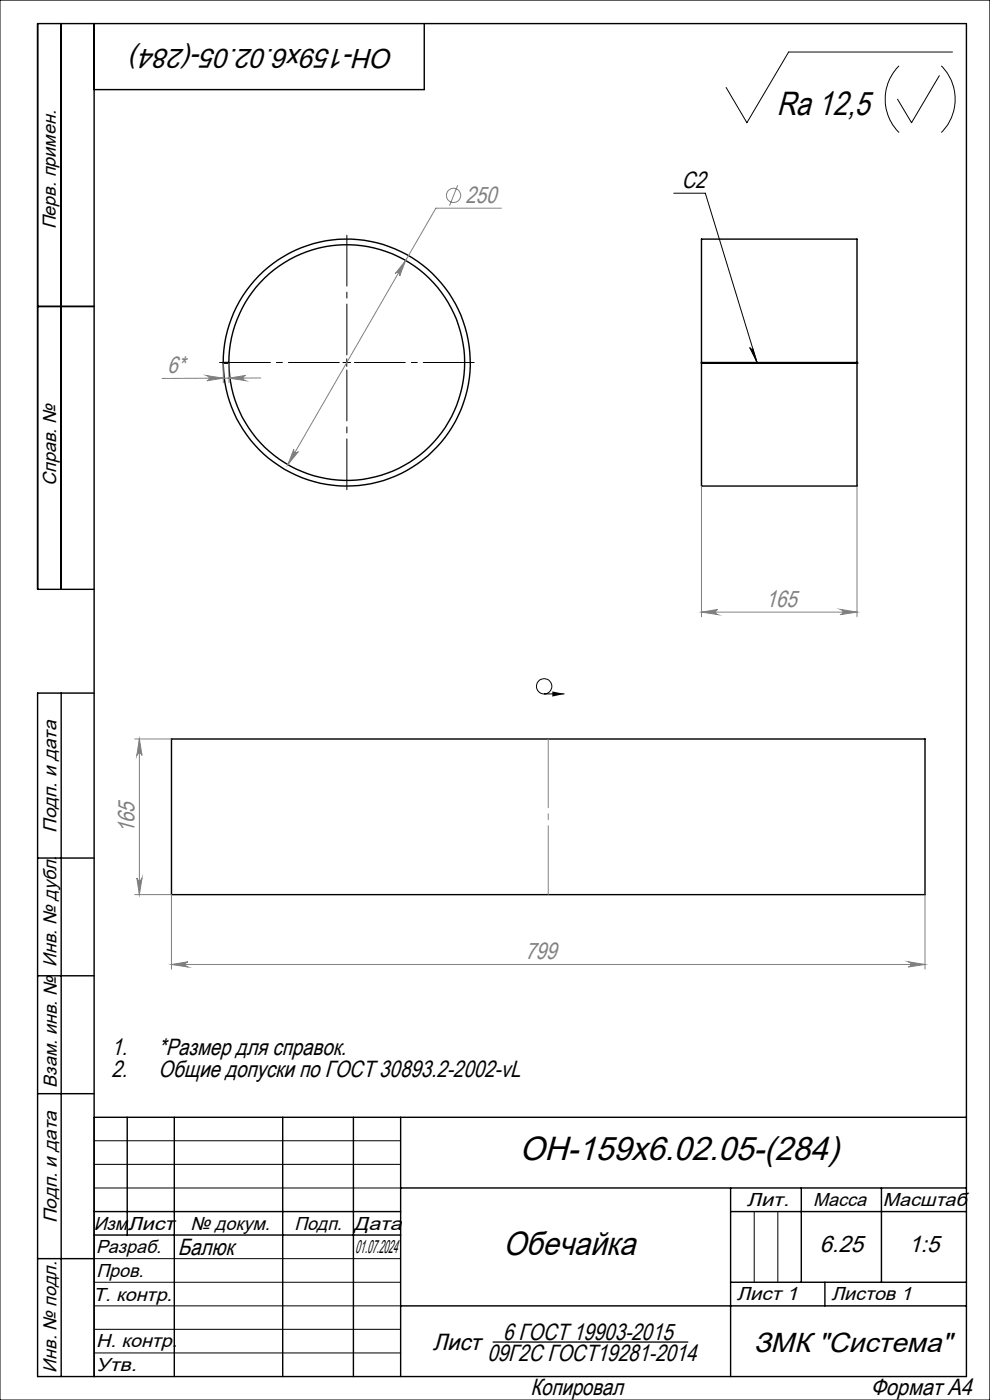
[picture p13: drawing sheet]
<svg xmlns="http://www.w3.org/2000/svg" width="210mm" height="297mm" viewBox="0 0 210 297" stroke-linecap="round" stroke-linejoin="round" font-family="sans-serif">
<defs><g id="words">
<g font-size="7.1">
<text x="164.7" y="24.5">Ra 12,5</text>
<text x="110.3" y="246.2">ОН-159х6.02.05-(284)</text>
<text x="106.8" y="266.3">Обечайка</text>
</g>
<g font-size="5.8">
<text x="83.5" y="10.4" transform="rotate(-180 83.5 10.4)">ОН-159х6.02.05-(284)</text>
<text x="159.9" y="286.8">ЗМК &quot;Система&quot;</text>
</g>
<g font-size="5">
<text x="144.6" y="39.9">C2</text>
<text x="23.6" y="223.9">1.</text>
<text x="33.6" y="223.9">*Размер для справок.</text>
<text x="23.6" y="228.4">2.</text>
<text x="33.6" y="228.4">Общие допуски по ГОСТ 30893.2-2002-vL</text>
<text x="37.7" y="266.3">Балюк</text>
<text x="173.9" y="265.7">6.25</text>
<text x="192.8" y="265.7">1:5</text>
<text x="91.8" y="286.3">Лист</text>
<text x="106.7" y="284.2">6 ГОСТ 19903-2015</text>
<text x="103.4" y="288.7">09Г2С ГОСТ19281-2014</text>
<text x="112.5" y="296">Копировал</text>
<text x="184.7" y="296">Формат А4</text>
</g>
<g font-size="5" fill="#808080">
<text x="98.7" y="43">250</text>
<text x="35.5" y="79.2">6*</text>
<text x="162.5" y="128.7">165</text>
<text x="28.5" y="176.8" transform="rotate(-90 28.5 176.8)">165</text>
<text x="111.5" y="203.5">799</text>
</g>
<g font-size="4">
<text x="11.9" y="48.7" transform="rotate(-90 11.9 48.7)">Перв. примен.</text>
<text x="11.9" y="103.1" transform="rotate(-90 11.9 103.1)">Справ. №</text>
<text x="12" y="176.7" transform="rotate(-90 12 176.7)">Подп. и дата</text>
<text x="12" y="205" transform="rotate(-90 12 205)">Инв. № дубл.</text>
<text x="12" y="230.7" transform="rotate(-90 12 230.7)">Взам. инв. №</text>
<text x="158.4" y="255.8">Лит.</text>
<text x="172.5" y="255.8">Масса</text>
<text x="187.3" y="255.8">Масштаб</text>
<text x="12" y="259.5" transform="rotate(-90 12 259.5)">Подп. и дата</text>
<text x="19.9" y="261">Изм.</text>
<text x="27.1" y="261">Лист</text>
<text x="40.4" y="261">№ докум.</text>
<text x="62.4" y="261">Подп.</text>
<text x="75.1" y="261">Дата</text>
<text x="20.4" y="265.8">Разраб.</text>
<text x="75.4" y="265.8">01.07.2024</text>
<text x="19.8" y="275.9">Т. контр.</text>
<text x="20.4" y="270.8">Пров.</text>
<text x="156.3" y="275.8">Лист 1</text>
<text x="176.4" y="275.7">Листов 1</text>
<text x="20.4" y="285.8">Н. контр.</text>
<text x="12" y="291.2" transform="rotate(-90 12 291.2)">Инв. № подл.</text>
<text x="20.4" y="290.8">Утв.</text>
</g>
</g></defs>
<g fill="none" stroke="#000" stroke-width=".3">
<path d="M13 5v120M20 5v287M90 5v14h-70M54.9 58.5a26.2 26.2 0 0 1 41.3 5.2 26.2 26.2 0 0 1-15.8 38.5 26.2 26.2 0 0 1-33.1-25.2h1.2a25 25 0 0 0 37.2 21.8 25 25 0 0 0 1.1-43.1 25 25 0 0 0-38.2 19.9l-.1 1.3h-1.2a26.5 26.5 0 0 1 7.6-18.4zM8 65h12M148.8 77v26.1h33v-26.1M148.8 76.9v-26.2h33v26.2M148.8 77h.1M148.8 77h33M148.8 76.9h33M148.8 76.9v.1M181.8 77h.1"/>
<path d="M181.8 76.9v.1M20 125h-12v-120h197v287h-197v-145h12M13 147v145M36.4 156.8h159.8v33h-159.8zM8 182h12M8 207h12M8 232h12M20 237h185M27 237v25M37 237v55M60 237v55M75 237v55"/>
<path d="M85 237v55M20 257h65M85 252h120M155 252v40M155 257h50M170 252v20M187 252v20M8 267h12M20 262h65M85 277h120M155 272h50M175 272v5"/>
</g>
<g fill="none" stroke="#808080" stroke-width=".21">
<path d="M97.1 39.3l-1.7 4.3M86 55.3l-1.2 3.3a.53 .53 0 0 0-.2-.7 .53 .53 0 0 0-.7 .1zM106.4 44.2h-13.9l-31.4 54.4M43.9 79.7l3.5 .5-3.5 .6a.55 .55 0 0 0 .5-.6 .55 .55 0 0 0-.5-.5zM47.3 77l.1 4.2M48.5 77l.1 4.2M48.6 80.2l3.5-.5a.55 .55 0 0 0-.5 .5 .55 .55 0 0 0 .5 .5zM55.3 80.2l-20.9 .1M62.3 95.3a.55 .55 0 0 0 .3 .7 .55 .55 0 0 0 .7-.2l-2.2 2.8zM148.8 103.1v27.7M181.8 103.1v27.7M148.8 129.9l3.5-.6a.55 .55 0 0 0-.5 .5 .55 .55 0 0 0 .5 .6z"/>
<path d="M148.8 129.9h33M178.3 129.3l3.5 .6-3.5 .5a.55 .55 0 0 0 .5-.6 .55 .55 0 0 0-.5-.5zM28.6 156.8h7.7M29.6 156.8v33M29.6 156.8l.5 3.5a.55 .55 0 0 0-.5-.5 .55 .55 0 0 0-.6 .5zM28.6 189.8h7.7M29 186.3a.55 .55 0 0 0 .6 .5 .55 .55 0 0 0 .5-.5l-.5 3.5zM36.4 189.8v15.8M196.2 189.8v15.8M36.4 204.6l3.5-.6a.55 .55 0 0 0-.6 .6 .55 .55 0 0 0 .6 .5zM36.4 204.6h159.8M192.7 204l3.5 .6-3.5 .5a.55 .55 0 0 0 .5-.5 .55 .55 0 0 0-.5-.6z"/>
<circle cx="96.2" cy="41.4" r="1.51"/>
</g>
<g fill="none" stroke="#000" stroke-width=".21">
<path d="M0 0h210v297h-210zM190.7 14a10 10 0 0 0 0 14.1M199.2 16l-5.8 10-3-4.9M199.7 14a10 10 0 0 1 0 14.1M202 11h-34.7l-8.9 15-4.4-7.4M142.9 41h6.7l11 35.9M72.7 76.9h1.7M73.6 76.1v1.6M159 73.7l.4 .3h.3l.9 2.9zM115.4 147.2h4.3M20 242h65M20 247h65"/>
<path d="M20 252h65M160 257v15M165 257v15M20 267h65M20 272h65M20 277h65M20 282h65M20 287h65"/>
<circle cx="115.4" cy="145.6" r="1.62"/>
</g>
<path d="M159 73.7l.4 .3h.3l.9 2.9zM117.2 146.7l2.5 .5-2.5 .6z" fill="#000"/>
<path d="M104.5 284.7h41.5" fill="none" stroke="#000" stroke-width=".27"/>
<path d="M72 76.9h-25.4M73.6 75.3v-25.4M73.6 78.5v25.4M75.2 76.9h25.4" fill="none" stroke="#000" stroke-width=".21" stroke-dasharray="15.2 1.3 1.3 1.3" stroke-dashoffset="4.4"/>
<path d="M116.3 156.8v33" fill="none" stroke="#808080" stroke-width=".21" stroke-dasharray="15.2 1.3 1.3 1.3" stroke-dashoffset=".6"/>
<g fill="#808080">
<path d="M62.3 95.3l-1.2 3.3 2.2-2.8a.55 .55 0 0 1-.7 .2 .55 .55 0 0 1-.3-.7zM86 55.3l-2.1 2.7a.53 .53 0 0 1 .7-.1 .53 .53 0 0 1 .2 .7zM148.8 129.9l3.5-.6a.55 .55 0 0 0-.5 .5 .55 .55 0 0 0 .5 .6zM178.3 129.3l3.5 .6-3.5 .5a.55 .55 0 0 0 .5-.6 .55 .55 0 0 0-.5-.5zM36.4 204.6l3.5-.6a.55 .55 0 0 0-.6 .6 .55 .55 0 0 0 .6 .5zM192.7 204l3.5 .6-3.5 .5a.55 .55 0 0 0 .5-.5 .55 .55 0 0 0-.5-.6z"/>
<path d="M43.9 79.7l3.5 .5-3.5 .6a.55 .55 0 0 0 .5-.6 .55 .55 0 0 0-.5-.5zM48.6 80.2l3.5-.5a.55 .55 0 0 0-.5 .5 .55 .55 0 0 0 .5 .5z"/>
<path d="M29.6 156.8l.5 3.5a.55 .55 0 0 0-.5-.5 .55 .55 0 0 0-.6 .5zM29 186.3a.55 .55 0 0 0 .6 .5 .55 .55 0 0 0 .5-.5l-.5 3.5z"/>
</g>
<use href="#words"/>
</svg>
